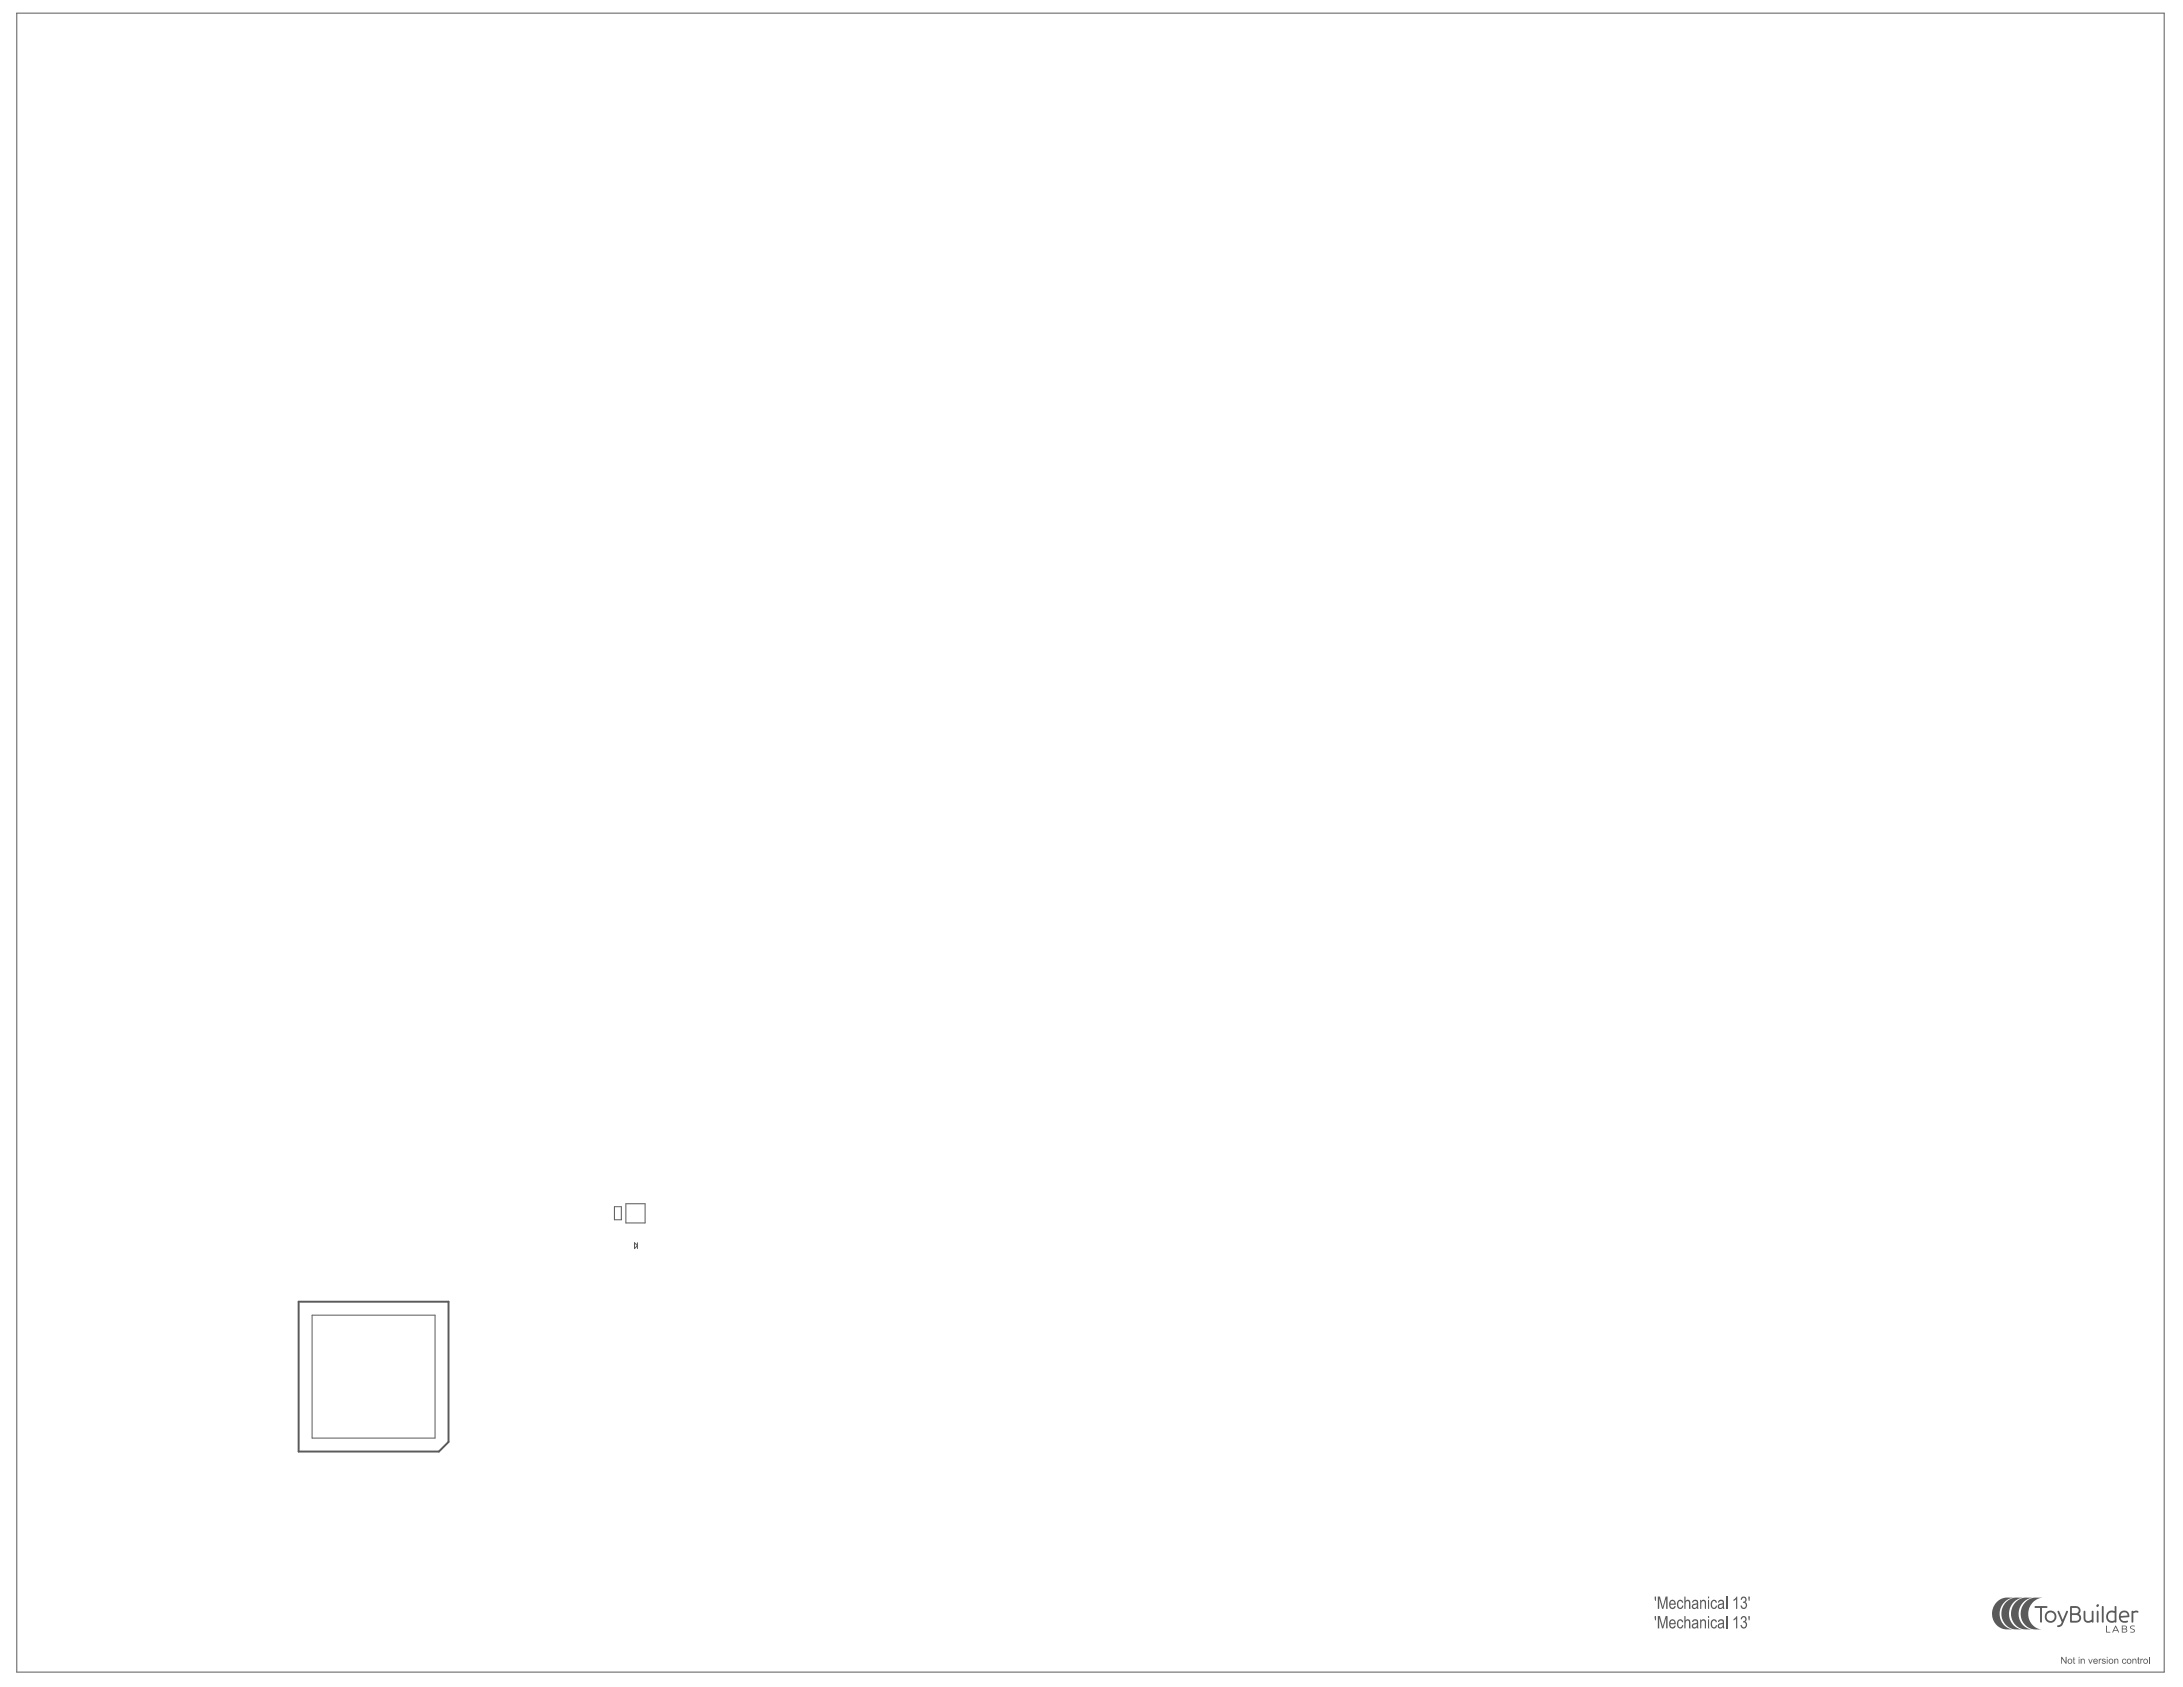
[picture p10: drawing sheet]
<svg xmlns="http://www.w3.org/2000/svg" width="279mm" height="216mm" viewBox="0 0 279 216" stroke-linecap="round" stroke-linejoin="round" font-family="sans-serif">
<g fill="#5a5a5a">
<path d="M255.6 205l.4-.3 .5-.2h1.3l-.7 .1-.6 .5-.4 .6-.2 .8 .1 .7 .4 .7 .5 .4 .8 .2h-1l-.5-.1-.5-.3-.5-.5-.2-.6v-.7l.2-.7z"/>
<path d="M259.2 205l.4-.3 .5-.2h1.3l-.6 .2-.6 .4-.5 .6-.1 .8 .1 .7 .4 .7 .5 .4 .7 .2h-1l-.4-.1-.6-.3-.4-.5-.2-.6-.1-.7 .2-.7z"/>
<path d="M258 205l.4-.3 .5-.2h1.3l-.7 .2-.6 .4-.4 .6-.1 .8 .1 .7 .3 .7 .6 .4 .7 .2h-1l-.5-.1-.5-.3-.4-.5-.3-.6v-.7l.2-.7z"/>
<path d="M256.8 205l.4-.3 .5-.2h1.3l-.7 .2-.6 .4-.4 .6-.2 .8 .1 .7 .4 .7 .6 .4 .7 .2h-1l-.5-.1-.5-.3-.5-.5-.2-.6v-.7l.2-.7z"/>
<path d="M260.4 205.6l1.5-.1a.14 .14 0 0 1 .2 .2 .12 .12 0 0 1-.2 .1h-.6v1.7a.12 .12 0 0 1-.1 .2 .12 .12 0 0 1-.1-.2v-1.7h-.6z"/>
<path d="M272.7 208.1l.2-.1 .3 .1h-.3l-.2 .1 .1 .2 .3 .1a.27 .27 0 0 1 .1 .4 .27 .27 0 0 1-.4 0l-.2-.1h.4l.1-.1-.4-.3z"/>
<path d="M272.8 206.2h.8a.16 .16 0 0 1 0 .2 .16 .16 0 0 1-.2 0l-.4 .1v1a.12 .12 0 0 1-.1 .2 .12 .12 0 0 1-.1-.2z"/>
<path d="M266.7 206.2h.2v.9a.43 .43 0 0 0 .3 .4 .43 .43 0 0 0 .5-.3v-.9a.12 .12 0 0 1 .1-.2 .12 .12 0 0 1 .1 .2v1.3l-.1 .1-.1-.2a.64 .64 0 0 1-1-.4z"/>
<path d="M269 205.6l.2-.1v.2v1.8a.12 .12 0 0 1-.1 .2 .12 .12 0 0 1-.1-.2z"/>
<path d="M263.4 206.2h.1l.5 1.1 .5-1.1h.2l-.7 1.6a.49 .49 0 0 1-.7 .3v-.1l.4-.1 .2-.3-.6-1.3z"/>
<path d="M269.6 208.1h.1v.7h.4v.1h-.5z"/>
<path d="M268.4 206.2h.2v1.3a.12 .12 0 0 1-.1 .2 .12 .12 0 0 1-.1-.2z"/>
<path d="M270.7 208.1h.1l.4 .8-.2-.2h-.4l-.2 .2zM270.8 208.2l-.2 .4h.4z"/>
<path d="M261.7 206.9a.77 .77 0 0 1 1.5 0 .77 .77 0 0 1-1.5 0zM261.9 206.9a.55 .55 0 0 0 1.1 0 .55 .55 0 0 0-1.1 0z"/>
<path d="M269.8 206.3a.84 .84 0 0 1 .8-.1l.1-.6 .1-.1 .1 .1v1.9l-.1 .2-.1-.1a.79 .79 0 0 1-1-.2 .79 .79 0 0 1 .1-1.1zM269.9 206.5a.57 .57 0 0 0 0 .8 .57 .57 0 0 0 .7 .1v-1a.66 .66 0 0 0-.7 .1z"/>
<path d="M265 205.6l.7-.1a.56 .56 0 0 1 .6 .4 .56 .56 0 0 1-.2 .7 .6 .6 0 0 1 .2 .6 .6 .6 0 0 1-.6 .5l-.7-.1zM265.2 205.8v.7h.5a.34 .34 0 0 0 .4-.4 .34 .34 0 0 0-.4-.3zM265.2 206.7v.7h.5a.37 .37 0 0 0 .4-.3 .37 .37 0 0 0-.4-.4z"/>
<path d="M271.6 208.1l.4-.1a.24 .24 0 0 1 .2 .2 .24 .24 0 0 1-.1 .3 .25 .25 0 0 1 .2 .3 .25 .25 0 0 1-.3 .1h-.4zM271.7 208.1v.3h.3l.1-.1-.1-.2zM271.7 208.5v.3h.3a.16 .16 0 0 0 .2-.1 .16 .16 0 0 0-.2-.2z"/>
<path d="M271.4 206.3a.63 .63 0 0 1 .8-.1 .63 .63 0 0 1 .3 .8h-1.1a.59 .59 0 0 0 .9 .4 .14 .14 0 0 1 0 .2 .14 .14 0 0 1-.1 .1 .79 .79 0 0 1-.9-.4 .79 .79 0 0 1 .1-1zM271.5 206.5l-.1 .3h.9a.44 .44 0 0 0-.3-.5 .44 .44 0 0 0-.5 .2z"/>
<circle cx="268.5" cy="205.5" r=".18"/>
</g>
<path d="M2.1 1.7h274.9v212.3h-274.9z" fill="none" stroke="#5a5a5a" stroke-width=".13"/>
<g fill="#5a5a5a">
<path d="M263.8 212h.1l.5 .7v-.7h.1v.9h-.1l-.5-.7v.7h-.1z"/>
<path d="M265.4 212.1h.1v.2h.1v.1h-.1v.4h.1l-.1 .1h-.1v-.5h-.1z"/>
<path d="M266.3 212.3l.1 .1 .2-.1a.23 .23 0 0 1 .2 .2v.4h-.1v-.4a.15 .15 0 0 0-.1-.1 .15 .15 0 0 0-.2 .2v.3h-.1z"/>
<path d="M267.3 212.3h.1l.1 .5 .2-.5h.1l-.2 .6h-.1z"/>
<path d="M268.6 212.3h.1v.1l.2-.1v.1a.14 .14 0 0 0-.1 0 .14 .14 0 0 0-.1 .2v.3h-.1z"/>
<path d="M269.1 212.3h.3l.1 .1h-.1a.13 .13 0 0 0-.2-.1 .13 .13 0 0 0-.1 .2 .13 .13 0 0 0 .2 0v.1a.21 .21 0 0 1 .2 .3 .21 .21 0 0 1-.4 0l-.1-.2 .2 .1a.11 .11 0 0 0 .2 0 .11 .11 0 0 0-.1-.1l-.3-.2z"/>
<path d="M270.6 212.3l.1 .1 .2-.1a.23 .23 0 0 1 .2 .2v.4h-.1v-.4a.15 .15 0 0 0-.1-.1 .15 .15 0 0 0-.2 .2v.3h-.1z"/>
<path d="M271.7 212.3h.3l.1 .2h-.1v-.1a.22 .22 0 0 0-.3 .2 .22 .22 0 0 0 .3 .2l.1-.1-.2 .2-.3-.1v-.3z"/>
<path d="M272.9 212.3l.1 .1 .3-.1 .1 .1v.5h-.1v-.4a.14 .14 0 0 0-.1-.1 .14 .14 0 0 0-.2 .1v.4h-.1z"/>
<path d="M273.6 212.1h.1v.2h.1l-.1 .1v.4h.1v.1l-.2-.1v-.4h-.1z"/>
<path d="M273.9 212.3h.1v.1l.2-.1h.1l-.1 .1a.14 .14 0 0 0-.1 0 .14 .14 0 0 0-.1 .2v.3h-.1z"/>
<path d="M275 212h.1v.9h-.1z"/>
<path d="M211.8 204.3h.2l-.1 .6h-.1z"/>
<path d="M212.2 204.3h.3l.3 1.4 .4-1.4h.2v1.6h-.1v-1.3l-.4 1.3h-.2l-.3-1.3v1.3h-.2z"/>
<path d="M214.8 204.9l.2-.2 .2 .1 .2 .2v.1h-.1a.25 .25 0 0 0-.4-.2 .25 .25 0 0 0-.1 .4v.3l.2 .2h.2l.1-.3h.2l-.2 .4h-.3l-.3-.2-.1-.5z"/>
<path d="M215.6 204.3h.1v.6l.3-.2 .3 .2 .1 1h-.2v-.7a.23 .23 0 0 0-.3-.3 .23 .23 0 0 0-.1 .3l-.1 .7h-.1z"/>
<path d="M217.6 204.8h.1v.1l.3-.2 .2 .1 .1 .1 .1 1h-.2v-.8a.24 .24 0 0 0-.4-.2 .24 .24 0 0 0 0 .4v.6h-.2z"/>
<path d="M219.1 204.8l.2-.1 .2 .1 .2 .3h-.1l-.1-.1a.34 .34 0 0 0-.4 .1 .34 .34 0 0 0 0 .4l.1 .1a.23 .23 0 0 0 .2 .2 .23 .23 0 0 0 .2-.3h.2l-.3 .4h-.2l-.2-.1-.1-.6z"/>
<path d="M220.9 204.3h.1v1.6h-.1z"/>
<path d="M221.9 204.7l.4-.4v1.6h-.1v-1.2l-.3 .2z"/>
<path d="M222.9 204.5l.1-.2 .5 .2v.3l-.1 .3h.1l.1 .3-.1 .3-.3 .2-.4-.1v-.3h.1a.25 .25 0 0 0 .2 .2 .25 .25 0 0 0 .2 0l.1-.2v-.2l-.2-.2-.1 .1v-.2l.2-.1 .1-.2a.22 .22 0 0 0-.3-.2 .22 .22 0 0 0-.2 .3l-.1-.1z"/>
<path d="M223.8 204.3h.1v.6h-.1z"/>
<path d="M211.8 206.8h.2l-.1 .6h-.1z"/>
<path d="M212.2 206.8h.3l.3 1.4 .4-1.4h.2v1.6h-.1v-1.3l-.4 1.3h-.2l-.3-1.3v1.3h-.2z"/>
<path d="M214.8 207.4l.2-.2 .2 .1 .2 .2v.1h-.1a.25 .25 0 0 0-.4-.2 .25 .25 0 0 0-.1 .4v.3l.2 .1h.2l.1-.2h.2l-.2 .3-.3 .1-.3-.2-.1-.5z"/>
<path d="M215.6 206.8h.1v.6l.3-.2 .3 .2 .1 1h-.2v-.7a.23 .23 0 0 0-.3-.3 .23 .23 0 0 0-.1 .3l-.1 .7h-.1z"/>
<path d="M217.6 207.3h.1v.1l.3-.2 .2 .1 .1 .1 .1 1h-.2v-.8a.24 .24 0 0 0-.4-.2 .24 .24 0 0 0 0 .4v.6h-.2z"/>
<path d="M219.1 207.4l.2-.2 .2 .1 .2 .3h-.1l-.1-.1a.34 .34 0 0 0-.4 .1 .34 .34 0 0 0 0 .4h.1a.23 .23 0 0 0 .2 .3 .23 .23 0 0 0 .2-.3h.2l-.3 .4h-.2l-.2-.1-.1-.6z"/>
<path d="M220.9 206.8h.1v1.6h-.1z"/>
<path d="M221.9 207.2l.4-.4v1.6h-.1v-1.2l-.3 .2z"/>
<path d="M222.9 207l.1-.2 .5 .2v.3l-.1 .3h.1l.1 .3-.1 .3-.3 .2-.4-.2v-.2h.1a.25 .25 0 0 0 .2 .2 .25 .25 0 0 0 .2 0l.1-.2v-.2l-.2-.2-.1 .1v-.2l.2-.1 .1-.2a.22 .22 0 0 0-.3-.2 .22 .22 0 0 0-.2 .3l-.1-.1z"/>
<path d="M223.8 206.8h.1v.6h-.1z"/>
<path d="M264.7 212.6a.22 .22 0 0 0 .4 0 .22 .22 0 0 0-.4 0zM264.6 212.6a.35 .35 0 0 1 .7 0 .35 .35 0 0 1-.7 0z"/>
<path d="M266 212h.1v.2h-.1zM266 212.3h.1v.6h-.1z"/>
<path d="M268.1 212.4l-.1 .1h.4a.17 .17 0 0 0-.1-.1 .17 .17 0 0 0-.2 0zM268 212.3h.3l.1 .1 .1 .2h-.5l.1 .2 .4-.1-.1 .2h-.2l-.2-.1-.1-.2z"/>
<path d="M269.6 212h.1v.2h-.1zM269.6 212.3h.1v.6h-.1z"/>
<path d="M270 212.6a.22 .22 0 0 0 .4 0 .22 .22 0 0 0-.4 0zM269.9 212.6a.33 .33 0 0 1 .6 0 .33 .33 0 0 1-.6 0z"/>
<path d="M272.3 212.6a.22 .22 0 0 0 .4 0 .22 .22 0 0 0-.4 0zM272.2 212.6a.33 .33 0 0 1 .6 0 .33 .33 0 0 1-.6 0z"/>
<path d="M274.5 212.4l-.1 .3a.21 .21 0 0 0 .3 0 .21 .21 0 0 0 .1-.2 .21 .21 0 0 0-.3-.1zM274.3 212.6a.32 .32 0 0 1 .6 0 .32 .32 0 0 1-.6 0z"/>
<path d="M213.9 205l-.1 .2h.5a.26 .26 0 0 0-.1-.3 .26 .26 0 0 0-.3 .1zM213.8 204.9l.3-.2 .3 .2 .1 .5h-.7l.1 .3 .2 .1 .2-.1v-.2l.2 .1-.2 .3h-.3l-.3-.1-.1-.7z"/>
<path d="M216.8 205.4v.1a.21 .21 0 0 0 .1 .3 .21 .21 0 0 0 .3-.2v-.3zM216.7 204.8l.4-.1 .2 .2 .1 1h-.2v-.1l-.3 .1-.3-.1v-.4l.3-.2a.2 .2 0 0 0 .2-.1 .2 .2 0 0 0 0-.2 .2 .2 0 0 0-.3 0l-.1 .2h-.1z"/>
<path d="M218.6 204.3h.2v.3h-.2zM218.6 204.8h.2v1.1h-.2z"/>
<path d="M220.1 205.4l-.1 .1a.24 .24 0 0 0 .3 .3 .24 .24 0 0 0 .2-.3v-.2zM220 204.8l.4-.1 .2 .2 .1 1h-.2v-.1l-.3 .1-.3-.1v-.4l.3-.2a.2 .2 0 0 0 .3-.2 .21 .21 0 0 0-.4-.1l-.1 .2h-.1z"/>
<path d="M213.9 207.5l-.1 .2h.5a.26 .26 0 0 0-.1-.3 .26 .26 0 0 0-.3 .1zM213.8 207.4l.3-.2 .3 .2 .1 .5h-.7l.1 .2 .2 .2 .2-.1v-.2h.2l-.2 .3-.3 .1-.3-.1-.1-.7z"/>
<path d="M216.8 207.9a.23 .23 0 0 0 .1 .4 .23 .23 0 0 0 .3-.3v-.2zM216.7 207.4l.4-.2 .2 .2 .1 1h-.2v-.2l-.3 .2-.3-.1v-.4l.3-.2a.2 .2 0 0 0 .2-.1 .2 .2 0 0 0 0-.2 .2 .2 0 0 0-.3 0l-.1 .2h-.1z"/>
<path d="M218.6 206.8h.2v.3h-.2zM218.6 207.3h.2v1.1h-.2z"/>
<path d="M220.1 207.9l-.1 .1a.24 .24 0 0 0 .3 .3 .24 .24 0 0 0 .2-.4v-.1zM220 207.3l.4-.1 .2 .2 .1 1h-.2v-.2l-.3 .2-.3-.1v-.4l.3-.2a.2 .2 0 0 0 .3-.2 .21 .21 0 0 0-.4-.1l-.1 .2h-.1z"/>
</g>
<path d="M78.6 154.4h.9v1.7h-.9zM80.1 154.1h2.5v2.4h-2.5zM81.2 159l.4 .4-.4 .4zM81.6 159v.8M39.9 168.3h15.8v15.7h-15.8z" fill="none" stroke="#5a5a5a" stroke-width=".13"/>
<path d="M38.2 166.6h19.2v17.9l-1.2 1.3h-18z" fill="none" stroke="#5a5a5a" stroke-width=".25"/>
</svg>
